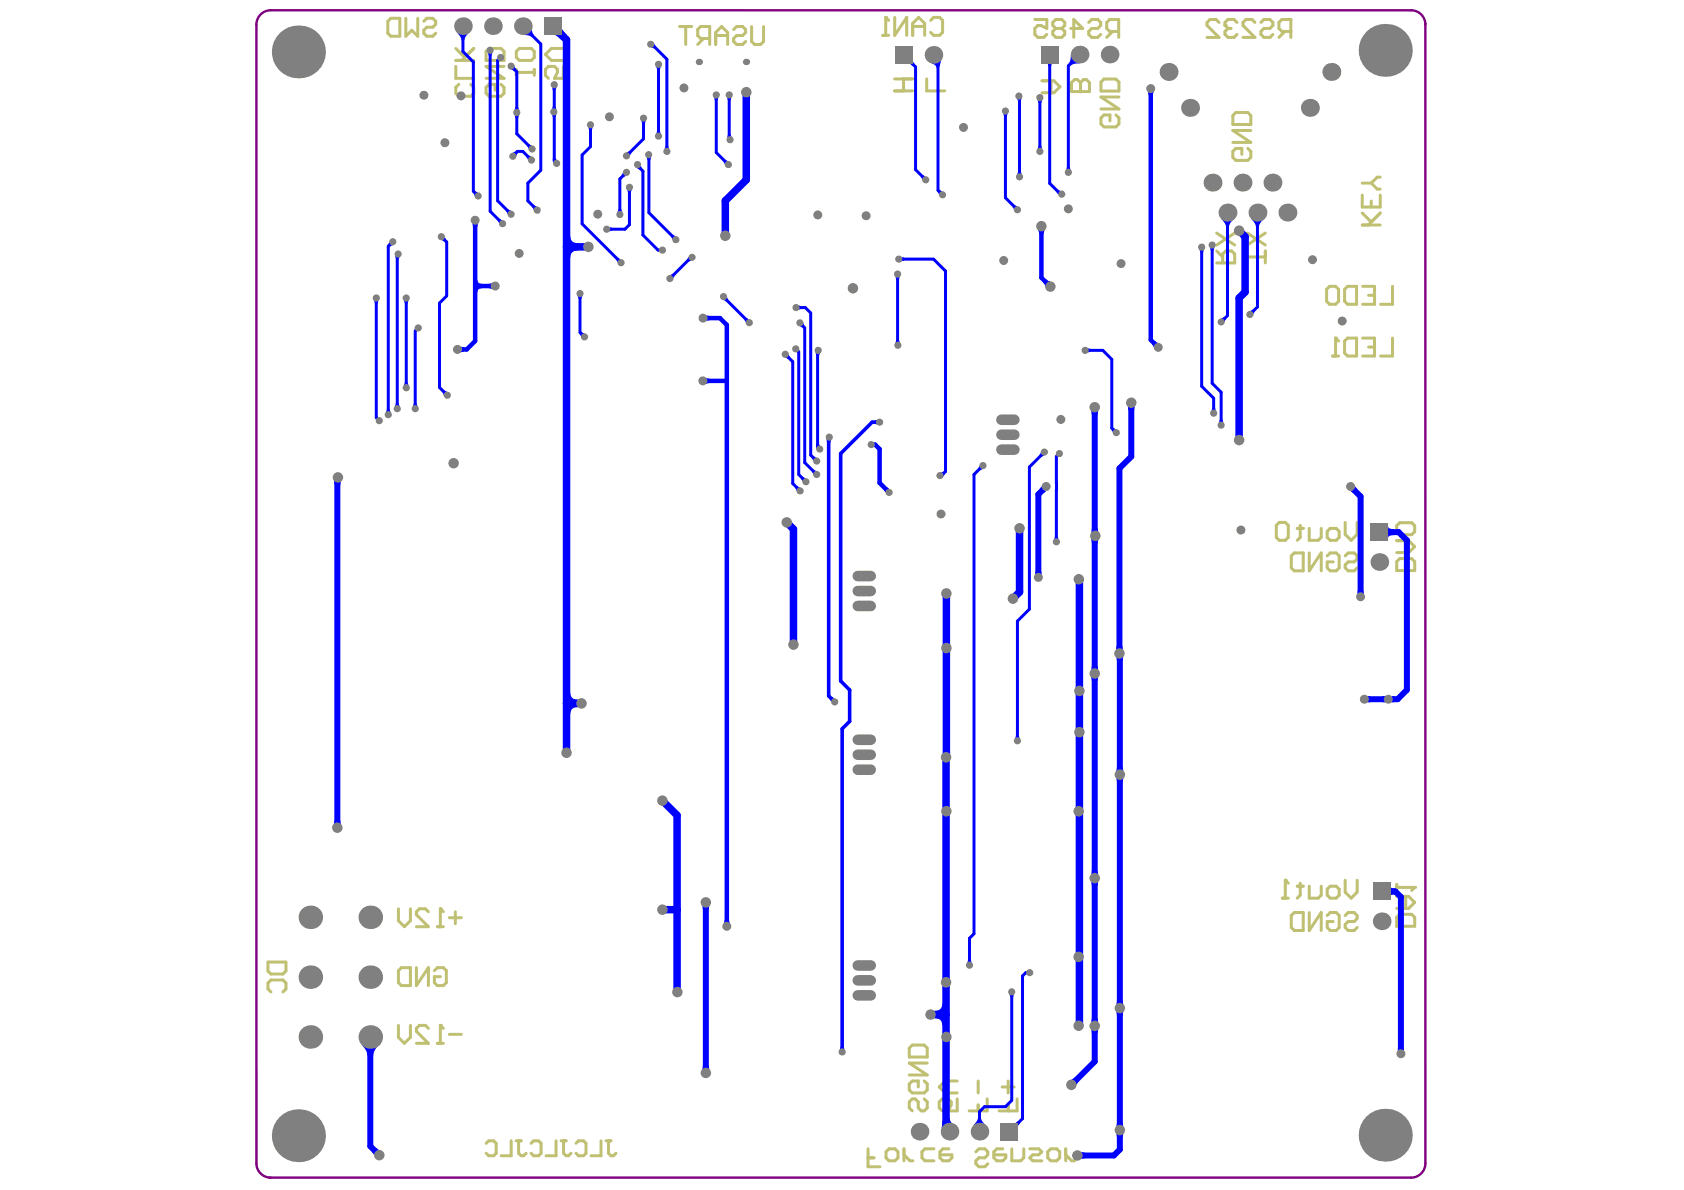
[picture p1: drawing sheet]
<svg xmlns="http://www.w3.org/2000/svg" width="297mm" height="210mm" viewBox="0 0 297 210" stroke-linecap="round" stroke-linejoin="round" font-family="sans-serif">
<path d="M248.9 1.8a2.52 2.52 0 0 1 2.5 2.5M248.9 1.8h-201.1a2.52 2.52 0 0 0-2.6 2.5v201M251.4 4.2v201a2.52 2.52 0 0 1-2.5 2.5M45.2 205.2a2.52 2.52 0 0 0 2.6 2.5M47.5 207.7h201.4" fill="none" stroke="#800080" stroke-width=".42"/>
<g fill="none" stroke="#c0c073" stroke-width=".53">
<path d="M80.4 11.7v2.1h3.2M80.4 10.7h3.2M80.4 8.5l1.6 1.6M80.9 14.9l-.5 .5v1.1l.5 .5h2.1l.6-.5v-1.1l-.6-.5M83.6 8.5l-2.1 2.2M85.7 9.1l.6-.6h2.1l.5 .6v1.6h-3.2zM88.4 14.9l.5 .5v1.1l-.5 .5h-2.1l-.6-.5v-1.1l.6-.5h1v1M88.9 11.7h-3.2l3.2 2.1h-3.2M91.1 9.1l.5-.6h2.1l.5 .6v1l-.5 .6h-2.1l-.5-.6zM91.1 12.8h3.1M91.1 12.2v1.1M94.2 12.2v1.1"/>
<path d="M157.8 13.9h3.2M157.8 16h3.2M159.4 13.9v2.1M183.8 14.3h2.1l1.1 1-1.1 1.1h-2.1M185.4 14.3v2.1M190.6 16.2v-1.6l-.5-.6h-.6l-.5 .6v1.6h3.2"/>
</g>
<circle cx="190.6" cy="16.2" r=".26" fill="#c0c073"/>
<path d="M190.6 16.2v-1.6l.5-.6h.5l.6 .6v1.6M220 45.3h3.2M220 41.1l3.2 2.1M223.2 44.3v2.1M223.2 41.1l-3.2 2.1M235.6 59.6v3.2M240.3 59.6h2.2v3.2h-2.2M245.6 59.6v3.2h-2.1M235.1 62.8h1M237.2 60.2l.5-.6h1.6v3.2h-1.6l-.5-.5zM241.4 61.2h1.1" fill="none" stroke="#c0c073" stroke-width=".53"/>
<circle cx="235.6" cy="59.6" r=".26" fill="#c0c073"/>
<g fill="none" stroke="#c0c073" stroke-width=".53">
<path d="M68.4 3.8l.5-.6h1.6v3.2h-1.6l-.5-.5zM71.6 3.2v3.2l1-1.1 1.1 1.1v-3.2M74.7 3.8l.6-.6h1l.6 .6v.5l-.6 .5h-1l-.6 .5v.6l.6 .5h1l.6-.5M99.4 11.7v2.1h-1.6l.5-1v-.6l-.5-.5h-1.1l-.5 .5v1.1l.5 .5M99.4 8.5h-2.1l-1.1 1.1 1.1 1.1h2.1M119.9 4.7h2.1M121 4.7v3.1M124.1 6.8l-1 1M125.2 6.8h-1.6l-.5-.5v-1.1l.5-.5h1.6v3.1M126.2 6.3h2.1M126.2 7.8v-2.1l1.1-1 1 1v2.1M129.4 5.2l.5-.5h1.1l.5 .5v.5l-.5 .6h-1.1l-.5 .5v.5l.5 .5h1.1l.5-.5"/>
<path d="M132.6 4.7v2.6l.5 .5h1.1l.5-.5v-2.6M155.7 6.2h1.1M156.2 3.1v3.1M157.8 3.1v3.1l2.1-3.1v3.1M161 6.2v-2.1l1-1 1.1 1v2.1M161 4.7h2.1M163.5 13.9v2.1h3.1M164.2 3.6l.5-.5h1l.6 .5v2.1l-.6 .5h-1l-.5-.5M194.2 14.5l.5-.6h2.1l.6 .6v1.6h-3.2zM197.4 17.1h-3.2l3.2 2.1h-3.2M196.8 20.3l.6 .5v1.1l-.6 .5h-2.1l-.5-.5v-1.1l.5-.5h1.1v1M217.5 20.4l.5-.6h2.1l.5 .6v1.6h-3.1z"/>
<path d="M220.1 26.2l.5 .5v1.1l-.5 .5h-2.1l-.5-.5v-1.1l.5-.5h1v1M220.6 23h-3.1l3.1 2.1h-3.1M240.3 39.7h3.2M240.3 37.6l1.6 1.6M240.3 34.4v2.1h3.2v-2.1M240.3 32.3h1.6M241.9 35.5v1M241.9 32.3l1 1.1h.6M243.5 37.6l-2.2 2.1M243.5 31.2h-.6l-1 1.1M214.6 46.4h3.2v-1.6l-.5-.5h-1.1l-.5 .5v1.6M214.6 44.3l1.1 1"/>
<path d="M214.6 41.1l3.2 2.1M217.8 41.1l-3.2 2.1M234 51l.5-.5h1.1l.5 .5v2.1l-.5 .6h-1.1l-.5-.6zM235.6 59.6l.5 .6M237.2 51l.5-.5h1.6v3.2h-1.6l-.5-.6zM240.3 50.5h2.2v3.2h-2.2M241.4 52.1h1.1M245.6 50.5v3.2h-2.1M225.1 92.7l.6-.6h1l.5 .6v2.1l-.5 .5h-1l-.6-.5zM227.8 98.1l.5-.6h1.6v3.2h-1.6l-.5-.5zM228.8 93.2h1.1M229.4 92.7v2.1l-.6 .5"/>
<path d="M230.9 93.2v2.1h1.6l.5-.5v-1.6M230.9 97.5v3.2l2.1-3.2v3.2M234.1 93.7l.5-.5h1.1l.5 .5v1.1l-.5 .5h-1.1l-.5-.5zM234.1 98.1l.5-.6h1.1l.5 .6v2.1l-.5 .5h-1.1l-.5-.5v-1.1h1.1M237.3 92.1v2.2l1 1 1.1-1v-2.2M237.3 98.1l.5-.6h1.1l.5 .6v.5l-.5 .5h-1.1l-.5 .5v.6l.5 .5h1.1l.5-.5M246.4 99.1l.5-.6h2.1l.5 .6v1.5h-3.1zM246.4 92.7l.5-.5h2.1l.5 .5v1.1l-.5 .5h-2.1l-.5-.5zM246.4 95.4h2.1l1 1-1 1.1h-2.1M247.9 95.4v2.1M47.3 169.7h3.1v1.6l-.5 .5h-2.1l-.5-.5zM47.8 175l-.5-.6v-1l.5-.5h2.1l.5 .5v1l-.5 .6"/>
<path d="M227.8 161.5l.5-.5h1.6v3.1h-1.6l-.5-.5zM230.9 161v3.1l2.1-3.1v3.1M234.1 161.5l.5-.5h1.1l.5 .5v2.1l-.5 .5h-1.1l-.5-.5v-1.1h1.1M237.3 161.5l.5-.5h1.1l.5 .5v.5l-.5 .5h-1.1l-.5 .6v.5l.5 .5h1.1l.5-.5M160.4 184.9l.5-.6h2.1l.6 .6v1.6h-3.2zM163 193.8l.6 .6v1l-.6 .5h-.5l-.5-.5v-1l-.6-.6h-.5l-.5 .6v1l.5 .5M163 190.7l.6 .5v1.1l-.6 .5h-2.1l-.5-.5v-1.1l.5-.5h1.1v1M163.6 187.5h-3.2l3.2 2.1h-3.2M168.8 193.8v2.1h-1.5l.5-1v-.5l-.5-.6h-1.1l-.5 .6v1l.5 .5M168.8 190.7h-2.1l-1 1 1 1.1h2.1M172.5 190.7v2.1M172.5 194.9v1"/>
<path d="M174.1 193.8v2.1h-3.1M176.8 191.7h2.1M177.8 190.7v2.1M177.8 194.9v1M179.4 193.8v2.1h-3.2M85.8 201.7l.4-.5h.9l.4 .5v1.7l-.4 .5h-.9l-.4-.5M90.2 201.2v2.7h-1.8M91 201.2h.9M91.5 201.2v2.2l.4 .5h.5l.4-.5M93.7 201.7l.4-.5h.9l.4 .5v1.7l-.4 .5h-.9l-.4-.5M98.1 201.2v2.7h-1.8M99 201.2h.8"/>
<path d="M99.4 201.2v2.2l.4 .5h.5l.4-.5M101.6 201.7l.4-.5h.9l.5 .5v1.7l-.5 .5h-.9l-.4-.5M106 201.2v2.7h-1.8M106.9 201.2h.9M107.3 201.2v2.2l.5 .5h.4l.4-.5M153.1 202.6v3.2h2.1M153.1 204.2h1.1M156.3 203.2l.5-.6h1.1l.5 .6v1l-.5 .6h-1.1l-.5-.6zM159.5 203.7l1 1.1h.5M159.5 202.6v2.2M164.7 202.6h-1.6l-.5 .6v1l.5 .6h1.6M167.4 202.6h-1.1l-.5 .6v1l.5 .6h1.1l.5-.6v-.5h-2.1"/>
<path d="M172.1 203.2l.6-.6h1l.5 .6v.5l-.5 .5h-1l-.6 .6v.5l.6 .5h1l.5-.5M176.9 202.6h-1.1l-.5 .6v1l.5 .6h1.1l.5-.6v-.5h-2.1M178.5 202.6v2.2h1.6l.5-.6v-1.6M181.6 202.6h1.6l.6 .6-.6 .5h-1l-.6 .5 .6 .6h1.6M184.8 203.2l.5-.6h1.1l.5 .6v1l-.5 .6h-1.1l-.5-.6zM188 203.7l1 1.1h.6M188 202.6v2.2"/>
</g>
<circle cx="156.2" cy="3.1" r=".26" fill="#c0c073"/>
<g fill="none" stroke="#c0c073" stroke-width=".53">
<path d="M156.2 3.1l.6 .5M182.5 3.4h2.1v1.6l-1-.5h-.5l-.6 .5v1.1l.6 .5h1l.5-.5M186.2 5l-.5-.5v-.5l.5-.6h1.1l.5 .6v.5l-.5 .5M186.2 5h1.1M186.2 5l-.5 .5v.6l.5 .5h1.1l.5-.5v-.6l-.5-.5M188.9 5h2.1l-1.6-1.6v3.2M192 4l.6-.6h1l.6 .6v.5l-.6 .5h-1l-.6 .5v.6l.6 .5h1l.6-.5M196.3 5.5l-1.1 1.1M197.3 5.5h-1.6l-.5-.5v-1l.5-.6h1.6v3.2M226.2 158.4h1M226.7 155.3v3.1M228.8 156.3h1.1"/>
<path d="M229.4 155.8v2.1l-.6 .5M230.9 156.3v2.1h1.6l.5-.5v-1.6M234.1 156.8l.5-.5h1.1l.5 .5v1.1l-.5 .5h-1.1l-.5-.5zM237.3 155.3v2.1l1 1 1.1-1v-2.1"/>
</g>
<circle cx="226.7" cy="155.3" r=".26" fill="#c0c073"/>
<path d="M226.7 155.3l.5 .5M246.4 156v1.1M246.4 158.1h2.1l1 1.1-1 1h-2.1M246.4 156.5h3.1M247.9 158.1v2.1M246.4 161.8l.5-.5h2.1l.5 .5v1.6h-3.1z" fill="none" stroke="#c0c073" stroke-width=".53"/>
<circle cx="249.5" cy="156.5" r=".26" fill="#c0c073"/>
<path d="M218.2 4l-.5-.6h-1.1l-.5 .6v.5M221.4 4l-.6-.6h-1l-.6 .6v.5l2.2 2.1h-2.2M222.4 4l.5-.6h1.1l.5 .6v.5l-.5 .5h-1.1l-.5 .5v.6l.5 .5h1.1l.5-.5M226.6 5.5l-1 1.1M227.7 5.5h-1.6l-.5-.5v-1l.5-.6h1.6v3.2M249.5 156.5l-.5 .6" fill="none" stroke="#c0c073" stroke-width=".53"/>
<circle cx="216.1" cy="4.5" r=".26" fill="#c0c073"/>
<path d="M215 4l-.5-.6h-1.1l-.5 .6v.5l2.1 2.1h-2.1M216.1 4.5l.5 .5M216.6 5h.5M216.6 5l-.5 .5v.6l.5 .5h1.1l.5-.5M77.1 184h1.1M77.7 180.9v3.1M79.3 182.4h2.1" fill="none" stroke="#c0c073" stroke-width=".53"/>
<circle cx="77.7" cy="180.9" r=".26" fill="#c0c073"/>
<path d="M77.1 163.5h1.1M77.7 160.3v3.2M79.3 161.9h2.1M80.3 160.8v2.1M70.3 180.9v2.1l1 1 1.1-1v-2.1M75.6 181.4l-.6-.5h-1l-.6 .5v.5l2.2 2.1h-2.2M77.7 180.9l.5 .5" fill="none" stroke="#c0c073" stroke-width=".53"/>
<circle cx="77.7" cy="160.3" r=".26" fill="#c0c073"/>
<path d="M70.3 160.3v2.1l1 1.1 1.1-1.1v-2.1M70.3 171.2l.5-.5h1.6v3.2h-1.6l-.5-.6zM73.4 170.7v3.2l2.2-3.2v3.2M75.6 160.8l-.6-.5h-1l-.6 .5v.6l2.2 2.1h-2.2M76.6 171.2l.5-.5h1.1l.5 .5v2.1l-.5 .6h-1.1l-.5-.6v-1h1.1M77.7 160.3l.5 .5" fill="none" stroke="#c0c073" stroke-width=".53"/>
<g fill="#00f">
<path d="M65.6 203.2l.7-.7 .6 .3-.9 1z"/>
<path d="M65.9 53h.9l-.2 .5h-.5z"/>
<path d="M69.8 71.1h.5l.2 .5h-.9z"/>
<path d="M71.4 67.4h.5l.2 .5h-.9z"/>
<path d="M71.2 53h.9l-.2 .5h-.5z"/>
<path d="M73 71.1h.5l.2 .5h-.9z"/>
<path d="M78 69.2l.4-.3 .5 .2-.6 .6z"/>
<path d="M77.8 42.4l.7-.6 .2 .4-.4 .4z"/>
<path d="M83.3 39.4h1.1l-.2 .6h-.8z"/>
<path d="M83.5 34.1l.4-.4 .4 .2-.6 .7z"/>
<path d="M86.2 50.1l.6-.2v1.1l-.6-.2z"/>
<path d="M87.8 39l.4-.4 .4 .2-.6 .6z"/>
<path d="M86 9.3h.9l-.2 .5h-.5z"/>
<path d="M93 25.8l.4-.4 .4 .2-.6 .7z"/>
<path d="M90.4 26.9l.5-.2 .4 .3-.2 .5z"/>
<path d="M92.9 27.7l.4-.3 .4 .2-.6 .6z"/>
<path d="M90.7 20.3h.9l-.2 .5h-.5z"/>
<path d="M90.9 18.9h.5l.2 .5h-.9z"/>
<path d="M90.2 12.3l.6-.6 .2 .5-.4 .3z"/>
<path d="M103.7 22.5h.9l-.2 .5h-.5z"/>
<path d="M108.7 45.8l.4-.3 .4 .2-.6 .6z"/>
<path d="M109.1 36.9h.5l.2 .5h-.9z"/>
<path d="M107.5 40l.5 .2v.5l-.5 .2z"/>
<path d="M109.9 30.4l.6 .6-.5 .3-.4-.4z"/>
<path d="M112.3 29.6l.8-.4 .1 .5-.4 .2z"/>
<path d="M114 27.8l.9-.1-.2 .5-.5 .1z"/>
<path d="M113.1 21.3h.9l-.2 .5h-.6z"/>
<path d="M118.2 48.5l.5-.2 .3 .3-.2 .5z"/>
<path d="M118.4 41.8l.3-.4 .5 .2-.6 .7z"/>
<path d="M117.4 25.7h.5l.2 .6h-.9z"/>
<path d="M115.9 23.1h.5l.2 .5h-.9z"/>
<path d="M115.7 11.8h.9l-.2 .5h-.5z"/>
<path d="M121.4 45.3l.6 .7-.5 .2-.3-.4z"/>
<path d="M124 187.9h1l.2 .7h-1.3z"/>
<path d="M123.9 159.8h1.3l-.2 .7h-1z"/>
<path d="M124.5 66.6l.6 .2v.8l-.6 .1z"/>
<path d="M124.6 55.6l.6 .1v.8l-.6 .2z"/>
<path d="M125.9 17.2h.9l-.2 .5h-.5z"/>
<path d="M128.2 17.2h.9l-.2 .5h-.5z"/>
<path d="M138.5 63.1l.6-.6 .3 .5-.4 .3z"/>
<path d="M141.3 84.5l.4-.4 .5 .2-.7 .7z"/>
<path d="M143.2 80.8l.4-.3 .4 .2-.6 .6z"/>
<path d="M141.1 57.6l.6-.6 .2 .5-.4 .3z"/>
<path d="M140.9 53.8l.5 .2v.5l-.5 .2z"/>
<path d="M146.3 123.4l.5-.5 .4 .3-.6 .6z"/>
<path d="M145.8 77.5l.8 .1-.1 .5-.6-.1z"/>
<path d="M155.9 86.5l.6-.5 .3 .2-.6 .6z"/>
<path d="M158.1 60l.5-.1 .2 .5-.9 .1z"/>
<path d="M157.9 48.8h.9l-.2 .5h-.5z"/>
<path d="M159 45.3l.5 .1v.6l-.5 .1z"/>
<path d="M162.4 31.2l.4-.3 .5 .2-.6 .6z"/>
<path d="M170.7 169.3h.6l.2 .5h-.9z"/>
<path d="M172.8 82.1l.6 .7-.5 .2-.4-.4z"/>
<path d="M176.9 20h.9l-.2 .5h-.5z"/>
<path d="M178.9 198.1h.2l.5-.4 .4 .4-.4 .4v.3z"/>
<path d="M179.2 129.7h.5l.2 .5h-.9z"/>
<path d="M179.6 30.2h.5l.2 .5h-.9z"/>
<path d="M179.4 17.5l.8-.2-.1 .5-.5 .1z"/>
<path d="M186.1 94.6h.5l.2 .5h-.9z"/>
<path d="M183.7 85.8l.8 .8-.3 .3-.8-.7z"/>
<path d="M183.6 79.7l.6 .7-.5 .2-.3-.4z"/>
<path d="M183.2 25.7h.5l.2 .6h-.9z"/>
<path d="M183 17.7h.9l-.2 .5h-.5z"/>
<path d="M189 190.4l.5-.3 .8 .7-.4 .5z"/>
<path d="M188.2 29.4h.5l.2 .5h-.9z"/>
<path d="M192.4 181.6h1.3l-.1 .7h-1z"/>
<path d="M192.4 155.6h1.3l-.1 .6h-1z"/>
<path d="M192.6 153.6h1l.1 .6h-1.3z"/>
<path d="M192.6 117.5h1l.1 .6h-1.3z"/>
<path d="M192.4 119.5h1.3l-.1 .6h-1z"/>
<path d="M192.4 72.5h1.3l-.1 .6h-1z"/>
<path d="M197 198h1.1l.1 .7h-1.3z"/>
<path d="M196.9 200h1.3l-.1 .6h-1.1z"/>
<path d="M196.9 178.5h1.3l-.1 .6h-1.1z"/>
<path d="M197 176.5h1.1l.1 .7h-1.3z"/>
<path d="M197 135.3h1.1l.1 .7h-1.3z"/>
<path d="M196.9 137.3h1.3l-.1 .7h-1.1z"/>
<path d="M196.9 113.9h1.1l.1 .7h-1.3z"/>
<path d="M196.9 116l1.3-.1-.1 .6-1.1 .1z"/>
<path d="M196 75.8l.4-.4 .5 .3-.6 .6z"/>
<path d="M202.4 16.2h1.1l-.1 .6h-.8z"/>
<path d="M213.8 71.9h.5l.2 .5h-.9z"/>
<path d="M215.1 74h.6l.1 .5h-.8z"/>
<path d="M215.4 56.2l.5-.3 .4 .4-.3 .5z"/>
<path d="M213.4 43.7h.9l-.2 .5h-.6z"/>
<path d="M220.7 38.6h2.2l-.6 .8-.2 .6h-.6l-.2-.6z"/>
<path d="M241.2 122.8h.5v1.1h-.5z"/>
<path d="M238.2 86.6l.8-.8 .4 .4-.8 .7z"/>
<path d="M243.8 122.8h.5v1.1h-.5z"/>
<path d="M245.5 122.8h.5v1.1h-.5z"/>
<path d="M244.8 92.8a.82 .82 0 0 0 1.1 .5v1.1a.82 .82 0 0 0-1.1 .5z"/>
<path d="M246.6 184.8h1l.1 .5h-1.2z"/>
<path d="M69.7 45.1l.8 .3-.2 .4-.5-.1z"/>
<path d="M81.3 61.1l.6 .1v.8l-.6 .2z"/>
<path d="M84.2 49.3a.7 .7 0 0 0 .8 .8v.7a.7 .7 0 0 0-.8 .8l-.8-1.1z"/>
<path d="M94.3 36.2l.4 .2-.6 .7-.2-.5z"/>
<path d="M100.6 41.6a1.17 1.17 0 0 0 1.3 1.3v1.3a1.17 1.17 0 0 0-1.3 1.3l-1.3-2z"/>
<path d="M128.4 23.8l.5-.2 .2 .5-.9 .2z"/>
<path d="M143.2 83.2l.4-.4 .4 .3-.6 .6z"/>
<path d="M154.2 74.1l.5-.1v.9l-.5-.1z"/>
<path d="M160.2 11.2l.7-.7v.3l.4 .4-.4 .4-.4-.4z"/>
<path d="M166.2 197.8l1.3-.7 .2 .7 .4 .4-2.1 .8z"/>
<path d="M166 83.3l.5-.2 .2 .5-.3 .5z"/>
<path d="M172.5 197.1h.5l.2 .7 .7 .7h-2.2l.6-.7z"/>
<path d="M178.6 36.5l.4-.4 .5 .3-.7 .6z"/>
<path d="M184 49.9l.6-.6 .7 .3-.9 .9z"/>
<path d="M183 40.6h1.3l-.2 .7h-.8z"/>
<path d="M184.6 11.2h1.1l-.2 .1-.1 .4h-.5l-.1-.4z"/>
<path d="M188.9 9.6l1.5 1.6-.9 .1-.6 .3-.4-.4 .3-.6z"/>
<path d="M192.6 179.6h1l.1 .7h-1.3z"/>
<path d="M192.6 93.3l-.1 .6 1.3 1.3-.2 .7-1-.2-.1-.6 1.3-1.3-.2-.7z"/>
<path d="M191.9 61.4l.5 .1v.6l-.5 .1z"/>
<path d="M239.5 104.2h1v.5h-1.1z"/>
<path d="M100.6 122.1a1.17 1.17 0 0 0 1.3 1.3v1.3a1.17 1.17 0 0 0-1.3 1.4l-1.3-2z"/>
<path d="M59 144.7h1l.2 .6h-1.3z"/>
<path d="M58.9 84.8l1.3 .1-.2 .7-1-.2z"/>
<path d="M68.2 72.2h.6l.1 .5h-.9z"/>
<path d="M68.6 42.6l.7 .7-.5 .2-.4-.4z"/>
<path d="M89.3 37.3l.4-.4 .4 .3-.6 .6z"/>
<path d="M92.2 6.2l1.6-1.6 .1 1 .3 .6-.4 .3-.6-.2z"/>
<path d="M80.6 5.7h2.2l-.7 .8-.2 .6h-.5l-.2-.6z"/>
<path d="M102.2 58.9l.4-.3 .5 .2-.6 .6z"/>
<path d="M101.9 52.2h.9l-.2 .5h-.6z"/>
<path d="M110.6 33.5h.9l-.2 .5h-.5z"/>
<path d="M110.5 26.9l.5-.3 .4 .4-.3 .5z"/>
<path d="M97.3 20.2l.9-.1-.2 .5-.5 .1z"/>
<path d="M97.5 18.8h.5l.2 .5-.9-.1z"/>
<path d="M97.3 6.2l1.8-1.8a1.05 1.05 0 0 0 .4 1.3l.5 .5-.9 .9-1.1-.9-.3-.1z"/>
<path d="M127.8 162.2h.8l.2 .6h-1.2z"/>
<path d="M127.6 52.9l.7-.5 .2 .4-.4 .4z"/>
<path d="M115.4 7.7l.3 .4-.3 .5-.5-.2z"/>
<path d="M140.3 86.1l.3-.4 .5 .3-.6 .6z"/>
<path d="M143.8 62.2l.9 .1-.2 .5-.5-.1z"/>
<path d="M131.3 56.4l.4-.3 .5 .2-.7 .6z"/>
<path d="M148.2 184.6h.7l.1 .5h-.9z"/>
<path d="M178 175.4h.9l-.2 .5h-.5z"/>
<path d="M165.4 33.9l.4-.4 .4 .2-.6 .7z"/>
<path d="M190.7 203.2l.6 .1v1l-.6 .2z"/>
<path d="M182.6 100.8h1.1v.5h-1.1z"/>
<path d="M186.7 33.5l.4 .1-.4 .8-.3-.5z"/>
<path d="M198.9 71.7h1.3l-.1 .6h-1.1z"/>
<path d="M203.2 60.7l.6-.5 .5 .3-.8 .8z"/>
<path d="M211.5 44h.9l-.2 .5h-.5z"/>
<path d="M220.5 54.8l.5-.2 .3 .4-.2 .5z"/>
<path d="M215.4 38.6h2.2l-.6 .8-.2 .6h-.5l-.3-.6z"/>
<path d="M245.3 156.4l.2 .2 .6 .1v1.1a.79 .79 0 0 0-.8 .2z"/>
<path d="M63.9 184.4h2.9l-.4 .4a2.24 2.24 0 0 0-.6 1.4h-1a2.56 2.56 0 0 0-.9-1.8z"/>
<path d="M97.5 28l.5-.2 .2 .4-.6 .5z"/>
<path d="M97.3 15.4h.9l-.2 .5h-.5z"/>
<path d="M127.6 28.5l.4-.3 .5 .2-.7 .6z"/>
<path d="M144 78.3l.5-.1 .2 .4-.7 .5z"/>
<path d="M164.9 178.3a1.17 1.17 0 0 0 1.3-1.3l1.3 2-1.3 1.9a1.17 1.17 0 0 0-1.3-1.3z"/>
<path d="M164.3 11.2l1.8-1.1-.4 1.6-.5 .4a.94 .94 0 0 0-.9-.9z"/>
</g>
<path d="M193.1 71.6v115.6l-4.1 4.2M199.5 71v9.5l-2 2.1v32.7M59.6 84.2l-.1 .1v61.7M184.5 85.8l-1.3 1.4v14.6M238.2 85.8l1.8 1.8v17.7M243.3 93.9h3.4l1.5 1.4v26.4l-1.7 1.6h-5.8M197.5 115.3v87.5l-1 1h-6.5M124.5 159.2v30M243.7 157.2h2.4l1 1v27.7M65.3 182.9v19.3l1.6 1.6" fill="none" stroke="#00f" stroke-width="1.1"/>
<g fill="none" stroke="#00f" stroke-width=".53">
<path d="M81.7 4.6v4.5l1.8 1.8v22.8l.8 .9M86.5 8.9v28.4l2.1 2.2M88.3 10.1l-.5 .6v24.7l2.4 2.4M90.2 11.7l1 1v10.9l2.7 2.7M92.2 4.6l3.2 3.2v22.2l-2.3 2.3v3.1l1.6 1.7M97.7 19.7h.1M97.8 14.9v13.5l.4 .4M114.8 7.6l2.8 2.9v16.2M116.2 11.2v12.8M126.3 16.4v10.5l2.2 2.1M128.6 16.5v8l.2 .1M159.4 9.7l2.1 2.1v18.1l1.8 1.8"/>
<path d="M164.7 9.7l.8 .8v23.1l.8 .8M177.3 19.6v15.3l2.2 2.1M179.7 16.9l.1 .1v14.2M183.4 17.2v9.5M185.2 9.6v22.7l1.8 1.9M190.4 9.6l-2 2v18.8M90.5 27.5l.8-.8h.9l1.5 1.5M94.7 37.1l.3 .3M104.2 22v3.9l-1.5 1.4v12.2l6.8 6.8M110.5 30.4l-1.2 1.2v6.2M111 33v6.6l-.8 .8h-3.2M112.5 29.2l.9 1v11.3l2.7 2.6h.7"/>
<path d="M113.3 20.7v.1M113.5 20.8v3.7l-3 3v-.3l-.3 .3M114.5 27.2v10.3l4.7 4.8M216.5 37.5v18.2l-1.1 1.1M221.8 37.5v16.6l-1.3 1.4M66.4 52.6v21.1l.5 .5M69.3 42.6l-.8 .8v29.7M70.2 44.8l-.1 .2v27.1M71.7 52.6v15.8M73.8 57.8l-.6 .6v13.7M77.8 41.7l1 1v9.5l-1.3 1.3v14.8l1.4 1.4M102.3 51.8v6.8l.8 .8"/>
<path d="M121.9 45.4l-3.7 3.7M127.6 52.3l4.6 4.6M132.2 56.9h.1M140.4 54.3h1.6l1 .9v25.1l1.1 1M141.1 56.9l.8 .9v23.8l2.2 2.1M158.3 48.3v12.6M158.5 45.7h6.2l2.1 2.1v35.4l-.7 .7h-.6M212 43.6v24.5l2.1 2.1v2.7M213.8 43.2v24.4l1.6 1.6v5.8M138.5 62.5l1.3 1.3v21.5l1.3 1.3M140.4 61.5l.5 .6v21.6l1.3 1.3M144.2 61.8v17l.4 .4"/>
<path d="M184.2 79.7l-2.6 2.7v25l-2.1 2.2v21.1M191.4 61.8h3.1l1.6 1.6v12.1l.8 .8M173.4 82.1l-1.6 1.6v81l-.8 .8v4.7M186.9 80l-.6 .5v15.1M178.5 174.9v19.2l-1.2 1.1h-3.7l-.8 .9v3.5M181.6 171.6h-.7l-.5 .5v25.2l-2.3 2.3"/>
</g>
<path d="M203 15.6v44.4l1.3 1.3M83.8 38.8v21.4l-1.5 1.4h-1.6M183.7 39.9v9.1l1.6 1.6M83.8 50.5h3.6M124 56.1h3l1.2 1.2v106.1M124 67.2h4.2M153.6 78.4h.8l.8 .8v6l1.6 1.7" fill="none" stroke="#00f" stroke-width=".79"/>
<path d="M146.2 77.1v45.7l1 1M155.2 74.5h-1.4l-5.5 5.5v40.1l1.6 1.6v5.5l-1.4 1.4v57" fill="none" stroke="#00f" stroke-width=".63"/>
<g fill="none" stroke="#00f" stroke-width="1.3">
<path d="M97.5 4.6l2.4 2.4v125.8M131.6 16.3v15.4l-3.7 3.7v5.8M99.9 43.5h3.5M218.6 40.7l1 1v9.8l-1 1.1v25M138.8 92.1l1.2 1.2v20.4M179.8 93.2v11.2l-1.1 1.2M166.9 104.7v94.3l.6 .6M190.3 102.2l.1 .1v78.5l-.1 .1M99.9 124.1h2.7M116.8 141.2l2.6 2.6 .1 31.2M116.8 160.5h2.6M119.4 160.5h.1"/>
<path d="M164.1 179h2.8"/>
</g>
<g fill="#808080">
<circle cx="244.9" cy="123.3" r=".79"/>
<circle cx="240.7" cy="123.3" r=".79"/>
<circle cx="236.7" cy="56.6" r=".79"/>
<circle cx="188.4" cy="36.8" r=".79"/>
<circle cx="197.7" cy="46.5" r=".79"/>
<circle cx="105.4" cy="37.8" r=".79"/>
<circle cx="107.5" cy="20.6" r=".79"/>
<circle cx="81.3" cy="16.9" r=".79"/>
<circle cx="150.5" cy="50.8" r=".92"/>
<circle cx="170" cy="22.5" r=".79"/>
<circle cx="59.5" cy="146" r=".92"/>
<circle cx="59.6" cy="84.2" r=".92"/>
<circle cx="177" cy="46" r=".79"/>
<circle cx="199.5" cy="71" r=".92"/>
<circle cx="197.5" cy="136.6" r=".92"/>
<circle cx="197.5" cy="115.3" r=".92"/>
<circle cx="197.5" cy="177.8" r=".92"/>
<circle cx="197.5" cy="199.3" r=".92"/>
<circle cx="80" cy="81.7" r=".92"/>
<circle cx="231.5" cy="45.8" r=".79"/>
<circle cx="144.1" cy="83.7" r=".63"/>
<circle cx="144.1" cy="81.3" r=".63"/>
<circle cx="144.6" cy="79.2" r=".63"/>
<circle cx="126.3" cy="16.8" r=".63"/>
<circle cx="93.7" cy="28.2" r=".63"/>
<circle cx="90.5" cy="27.6" r=".63"/>
<circle cx="104.2" cy="22" r=".63"/>
<circle cx="187.1" cy="74" r=".79"/>
<circle cx="218.9" cy="93.5" r=".79"/>
<circle cx="91.6" cy="44.7" r=".79"/>
<circle cx="78.5" cy="25.2" r=".79"/>
<circle cx="120.6" cy="15.5" r=".79"/>
<circle cx="152.8" cy="38.1" r=".79"/>
<circle cx="156.8" cy="86.9" r=".63"/>
<circle cx="215.4" cy="75" r=".63"/>
<circle cx="215.4" cy="56.8" r=".63"/>
<circle cx="214.1" cy="72.9" r=".63"/>
<circle cx="212" cy="43.6" r=".63"/>
<circle cx="213.8" cy="43.2" r=".63"/>
<circle cx="196.9" cy="76.3" r=".63"/>
<circle cx="191.4" cy="61.8" r=".63"/>
<circle cx="186.3" cy="95.6" r=".63"/>
<circle cx="186.9" cy="80" r=".63"/>
<circle cx="184.2" cy="79.7" r=".63"/>
<circle cx="179.5" cy="130.7" r=".63"/>
<circle cx="171" cy="170.2" r=".63"/>
<circle cx="173.4" cy="82.1" r=".63"/>
<circle cx="218.6" cy="40.7" r=".92"/>
<circle cx="183.7" cy="39.9" r=".92"/>
<circle cx="128.8" cy="24.6" r=".63"/>
<circle cx="128.2" cy="163.4" r=".79"/>
<circle cx="90.2" cy="11.7" r=".63"/>
<circle cx="88.3" cy="10.1" r=".63"/>
<circle cx="86.5" cy="8.9" r=".63"/>
<circle cx="204.3" cy="61.3" r=".79"/>
<circle cx="203" cy="15.6" r=".79"/>
<circle cx="102.3" cy="51.8" r=".63"/>
<circle cx="103.1" cy="59.4" r=".63"/>
<circle cx="144.3" cy="61.8" r=".63"/>
<circle cx="138.5" cy="62.5" r=".63"/>
<circle cx="140.4" cy="61.5" r=".63"/>
<circle cx="140.4" cy="54.3" r=".63"/>
<circle cx="141.1" cy="56.9" r=".63"/>
<circle cx="132.2" cy="56.9" r=".63"/>
<circle cx="113.5" cy="20.8" r=".63"/>
<circle cx="93.9" cy="26.3" r=".63"/>
<circle cx="110.5" cy="27.5" r=".63"/>
<circle cx="112.5" cy="29" r=".63"/>
<circle cx="98.2" cy="28.8" r=".63"/>
<circle cx="128.5" cy="29" r=".63"/>
<circle cx="127.9" cy="41.6" r=".92"/>
<circle cx="116.2" cy="11.3" r=".63"/>
<circle cx="128.6" cy="16.7" r=".63"/>
<circle cx="183.4" cy="17.2" r=".63"/>
<circle cx="179.7" cy="16.9" r=".63"/>
<circle cx="177.3" cy="19.6" r=".63"/>
<circle cx="183.4" cy="26.7" r=".63"/>
<circle cx="179.8" cy="31.2" r=".63"/>
<circle cx="179.5" cy="37" r=".63"/>
<circle cx="114.4" cy="27.3" r=".63"/>
<circle cx="119.2" cy="42.3" r=".63"/>
<circle cx="116.8" cy="44.1" r=".63"/>
<circle cx="88.6" cy="39.5" r=".63"/>
<circle cx="90.2" cy="37.8" r=".63"/>
<circle cx="107" cy="40.4" r=".63"/>
<circle cx="73.8" cy="57.8" r=".63"/>
<circle cx="71.7" cy="68.4" r=".63"/>
<circle cx="71.7" cy="52.6" r=".63"/>
<circle cx="73.2" cy="72.1" r=".63"/>
<circle cx="70.1" cy="72.1" r=".63"/>
<circle cx="68.5" cy="73.1" r=".63"/>
<circle cx="66.9" cy="74.2" r=".63"/>
<circle cx="91.2" cy="19.8" r=".63"/>
<circle cx="97.8" cy="14.9" r=".63"/>
<circle cx="84.3" cy="34.6" r=".63"/>
<circle cx="94.7" cy="37.1" r=".63"/>
<circle cx="109.5" cy="46.3" r=".63"/>
<circle cx="103.8" cy="43.5" r=".92"/>
<circle cx="122.1" cy="45.4" r=".63"/>
<circle cx="141.1" cy="86.6" r=".63"/>
<circle cx="158.5" cy="45.7" r=".63"/>
<circle cx="118.2" cy="49.1" r=".63"/>
<circle cx="127.6" cy="52.3" r=".63"/>
<circle cx="165.8" cy="83.9" r=".63"/>
<circle cx="142.2" cy="85" r=".63"/>
<circle cx="178.7" cy="105.6" r=".92"/>
<circle cx="188.4" cy="30.4" r=".63"/>
<circle cx="185.3" cy="50.6" r=".92"/>
<circle cx="153.7" cy="78.4" r=".63"/>
<circle cx="166.9" cy="133.6" r=".92"/>
<circle cx="119.5" cy="175" r=".92"/>
<circle cx="102.6" cy="124.1" r=".92"/>
<circle cx="193.2" cy="94.5" r=".92"/>
<circle cx="124.5" cy="159.2" r=".92"/>
<circle cx="124.5" cy="189.2" r=".92"/>
<circle cx="189" cy="191.4" r=".92"/>
<circle cx="190" cy="203.8" r=".92"/>
<circle cx="66.9" cy="203.8" r=".92"/>
<circle cx="193.1" cy="71.8" r=".92"/>
<circle cx="155.2" cy="74.5" r=".63"/>
<circle cx="148.5" cy="185.6" r=".63"/>
<circle cx="146.3" cy="77.1" r=".63"/>
<circle cx="147.2" cy="123.8" r=".63"/>
<circle cx="87.4" cy="50.5" r=".79"/>
<circle cx="78.9" cy="69.7" r=".63"/>
<circle cx="77.8" cy="41.7" r=".63"/>
<circle cx="70.2" cy="44.8" r=".63"/>
<circle cx="69.3" cy="42.6" r=".63"/>
<circle cx="187.3" cy="34.3" r=".63"/>
<circle cx="193.1" cy="181" r=".92"/>
<circle cx="193.1" cy="154.9" r=".92"/>
<circle cx="193.1" cy="118.8" r=".92"/>
<circle cx="181.6" cy="171.6" r=".63"/>
<circle cx="178.5" cy="174.9" r=".63"/>
<circle cx="190.3" cy="168.8" r=".92"/>
<circle cx="190.3" cy="180.9" r=".92"/>
<circle cx="190.3" cy="143.1" r=".92"/>
<circle cx="190.4" cy="129.1" r=".92"/>
<circle cx="183.2" cy="101.8" r=".79"/>
<circle cx="184.5" cy="85.8" r=".79"/>
<circle cx="238.2" cy="85.8" r=".79"/>
<circle cx="240" cy="105.3" r=".79"/>
<circle cx="220.5" cy="55.5" r=".63"/>
<circle cx="247.1" cy="185.9" r=".79"/>
<circle cx="138.8" cy="92.1" r=".92"/>
<circle cx="166.3" cy="34.4" r=".63"/>
<circle cx="163.3" cy="31.7" r=".63"/>
<circle cx="116.8" cy="160.5" r=".92"/>
<circle cx="144.3" cy="37.9" r=".79"/>
<circle cx="74.8" cy="16.8" r=".79"/>
<circle cx="110.5" cy="30.4" r=".63"/>
<circle cx="111" cy="33" r=".63"/>
<circle cx="116.2" cy="24" r=".63"/>
<circle cx="114.8" cy="7.8" r=".63"/>
<circle cx="66.4" cy="52.6" r=".63"/>
<circle cx="140" cy="113.7" r=".92"/>
<circle cx="117.6" cy="26.7" r=".63"/>
<circle cx="97.7" cy="19.7" r=".63"/>
<circle cx="166" cy="90.7" r=".79"/>
<circle cx="158.4" cy="60.9" r=".63"/>
<circle cx="158.3" cy="48.3" r=".63"/>
<circle cx="99.9" cy="132.8" r=".92"/>
<circle cx="116.8" cy="141.2" r=".92"/>
<circle cx="190.3" cy="102.2" r=".92"/>
<circle cx="190.4" cy="121.9" r=".92"/>
<circle cx="166.9" cy="173.3" r=".92"/>
<circle cx="166.9" cy="114.3" r=".92"/>
<circle cx="166.9" cy="143.1" r=".92"/>
<circle cx="166.9" cy="182.9" r=".92"/>
<circle cx="166.9" cy="104.7" r=".92"/>
<circle cx="164.1" cy="179" r=".92"/>
<circle cx="179.8" cy="93.2" r=".92"/>
<circle cx="218.6" cy="77.6" r=".92"/>
<circle cx="109.3" cy="37.8" r=".63"/>
<circle cx="131.6" cy="16.3" r=".92"/>
<circle cx="83.8" cy="38.8" r=".79"/>
<circle cx="80.7" cy="61.6" r=".79"/>
<circle cx="124" cy="56.1" r=".79"/>
<circle cx="124" cy="67.2" r=".79"/>
<circle cx="206.1" cy="12.7" r="1.58"/>
<circle cx="243.7" cy="162.5" r="1.56"/>
<circle cx="227.1" cy="37.5" r="1.58"/>
</g>
<g fill="#808080">
<path d="M242.2 155.7h3.1v3.1h-3.1z" fill-rule="evenodd"/>
<path d="M157.8 8.1h3.1v3.1h-3.1z" fill-rule="evenodd"/>
</g>
<path d="M151.3 106.9h2.3M151.3 101.6h2.3M151.3 135.8h2.3M151.3 170.3h2.3" fill="none" stroke="#808080" stroke-width="1.9"/>
<g fill="#808080">
<circle cx="167.5" cy="199.6" r="1.56"/>
<circle cx="172.8" cy="199.6" r="1.56"/>
</g>
<path d="M176.5 198.1h3.1v3.1h-3.1z" fill-rule="evenodd" fill="#808080"/>
<path d="M176.6 76.7h2.3" fill="none" stroke="#808080" stroke-width="1.9"/>
<g fill="#808080">
<circle cx="190.4" cy="9.6" r="1.56"/>
<circle cx="52.6" cy="200.3" r="4.7"/>
<circle cx="54.7" cy="182.9" r="2.08"/>
<circle cx="54.7" cy="161.8" r="2.08"/>
<circle cx="65.3" cy="182.9" r="2.08"/>
<circle cx="65.3" cy="161.8" r="2.08"/>
<circle cx="123.3" cy="10.9" r=".56"/>
<circle cx="131.6" cy="10.9" r=".56"/>
</g>
<g fill="#808080">
<path d="M183.6 8.1h3.1v3.1h-3.1z" fill-rule="evenodd"/>
<path d="M241.7 92.3h3.2v3.1h-3.2z" fill-rule="evenodd"/>
</g>
<path d="M176.6 79.3h2.3M176.6 74h2.3M151.3 104.2h2.3M151.3 133.1h2.3M151.3 130.5h2.3M151.3 175.6h2.3" fill="none" stroke="#808080" stroke-width="1.9"/>
<g fill="#808080">
<circle cx="224.4" cy="32.2" r="1.58"/>
<circle cx="219.2" cy="32.2" r="1.58"/>
<circle cx="243.3" cy="99.1" r="1.56"/>
<circle cx="234.8" cy="12.7" r="1.58"/>
<circle cx="54.7" cy="172.4" r="2.08"/>
<circle cx="52.6" cy="9.2" r="4.7"/>
<circle cx="65.3" cy="172.4" r="2.08"/>
<circle cx="81.7" cy="4.6" r="1.56"/>
<circle cx="86.9" cy="4.6" r="1.56"/>
<circle cx="92.2" cy="4.6" r="1.56"/>
</g>
<path d="M151.3 172.9h2.3" fill="none" stroke="#808080" stroke-width="1.9"/>
<g fill="#808080">
<circle cx="209.9" cy="19" r="1.58"/>
<circle cx="221.8" cy="37.5" r="1.58"/>
<circle cx="216.5" cy="37.5" r="1.58"/>
<circle cx="162.2" cy="199.6" r="1.56"/>
<circle cx="195.7" cy="9.6" r="1.56"/>
<circle cx="164.7" cy="9.7" r="1.56"/>
<circle cx="244.3" cy="200.2" r="4.7"/>
<circle cx="213.9" cy="32.2" r="1.58"/>
<circle cx="231.1" cy="19" r="1.58"/>
<circle cx="244.3" cy="8.9" r="4.7"/>
</g>
<path d="M96 3.1h3.1v3.1h-3.1z" fill-rule="evenodd" fill="#808080"/>
</svg>
